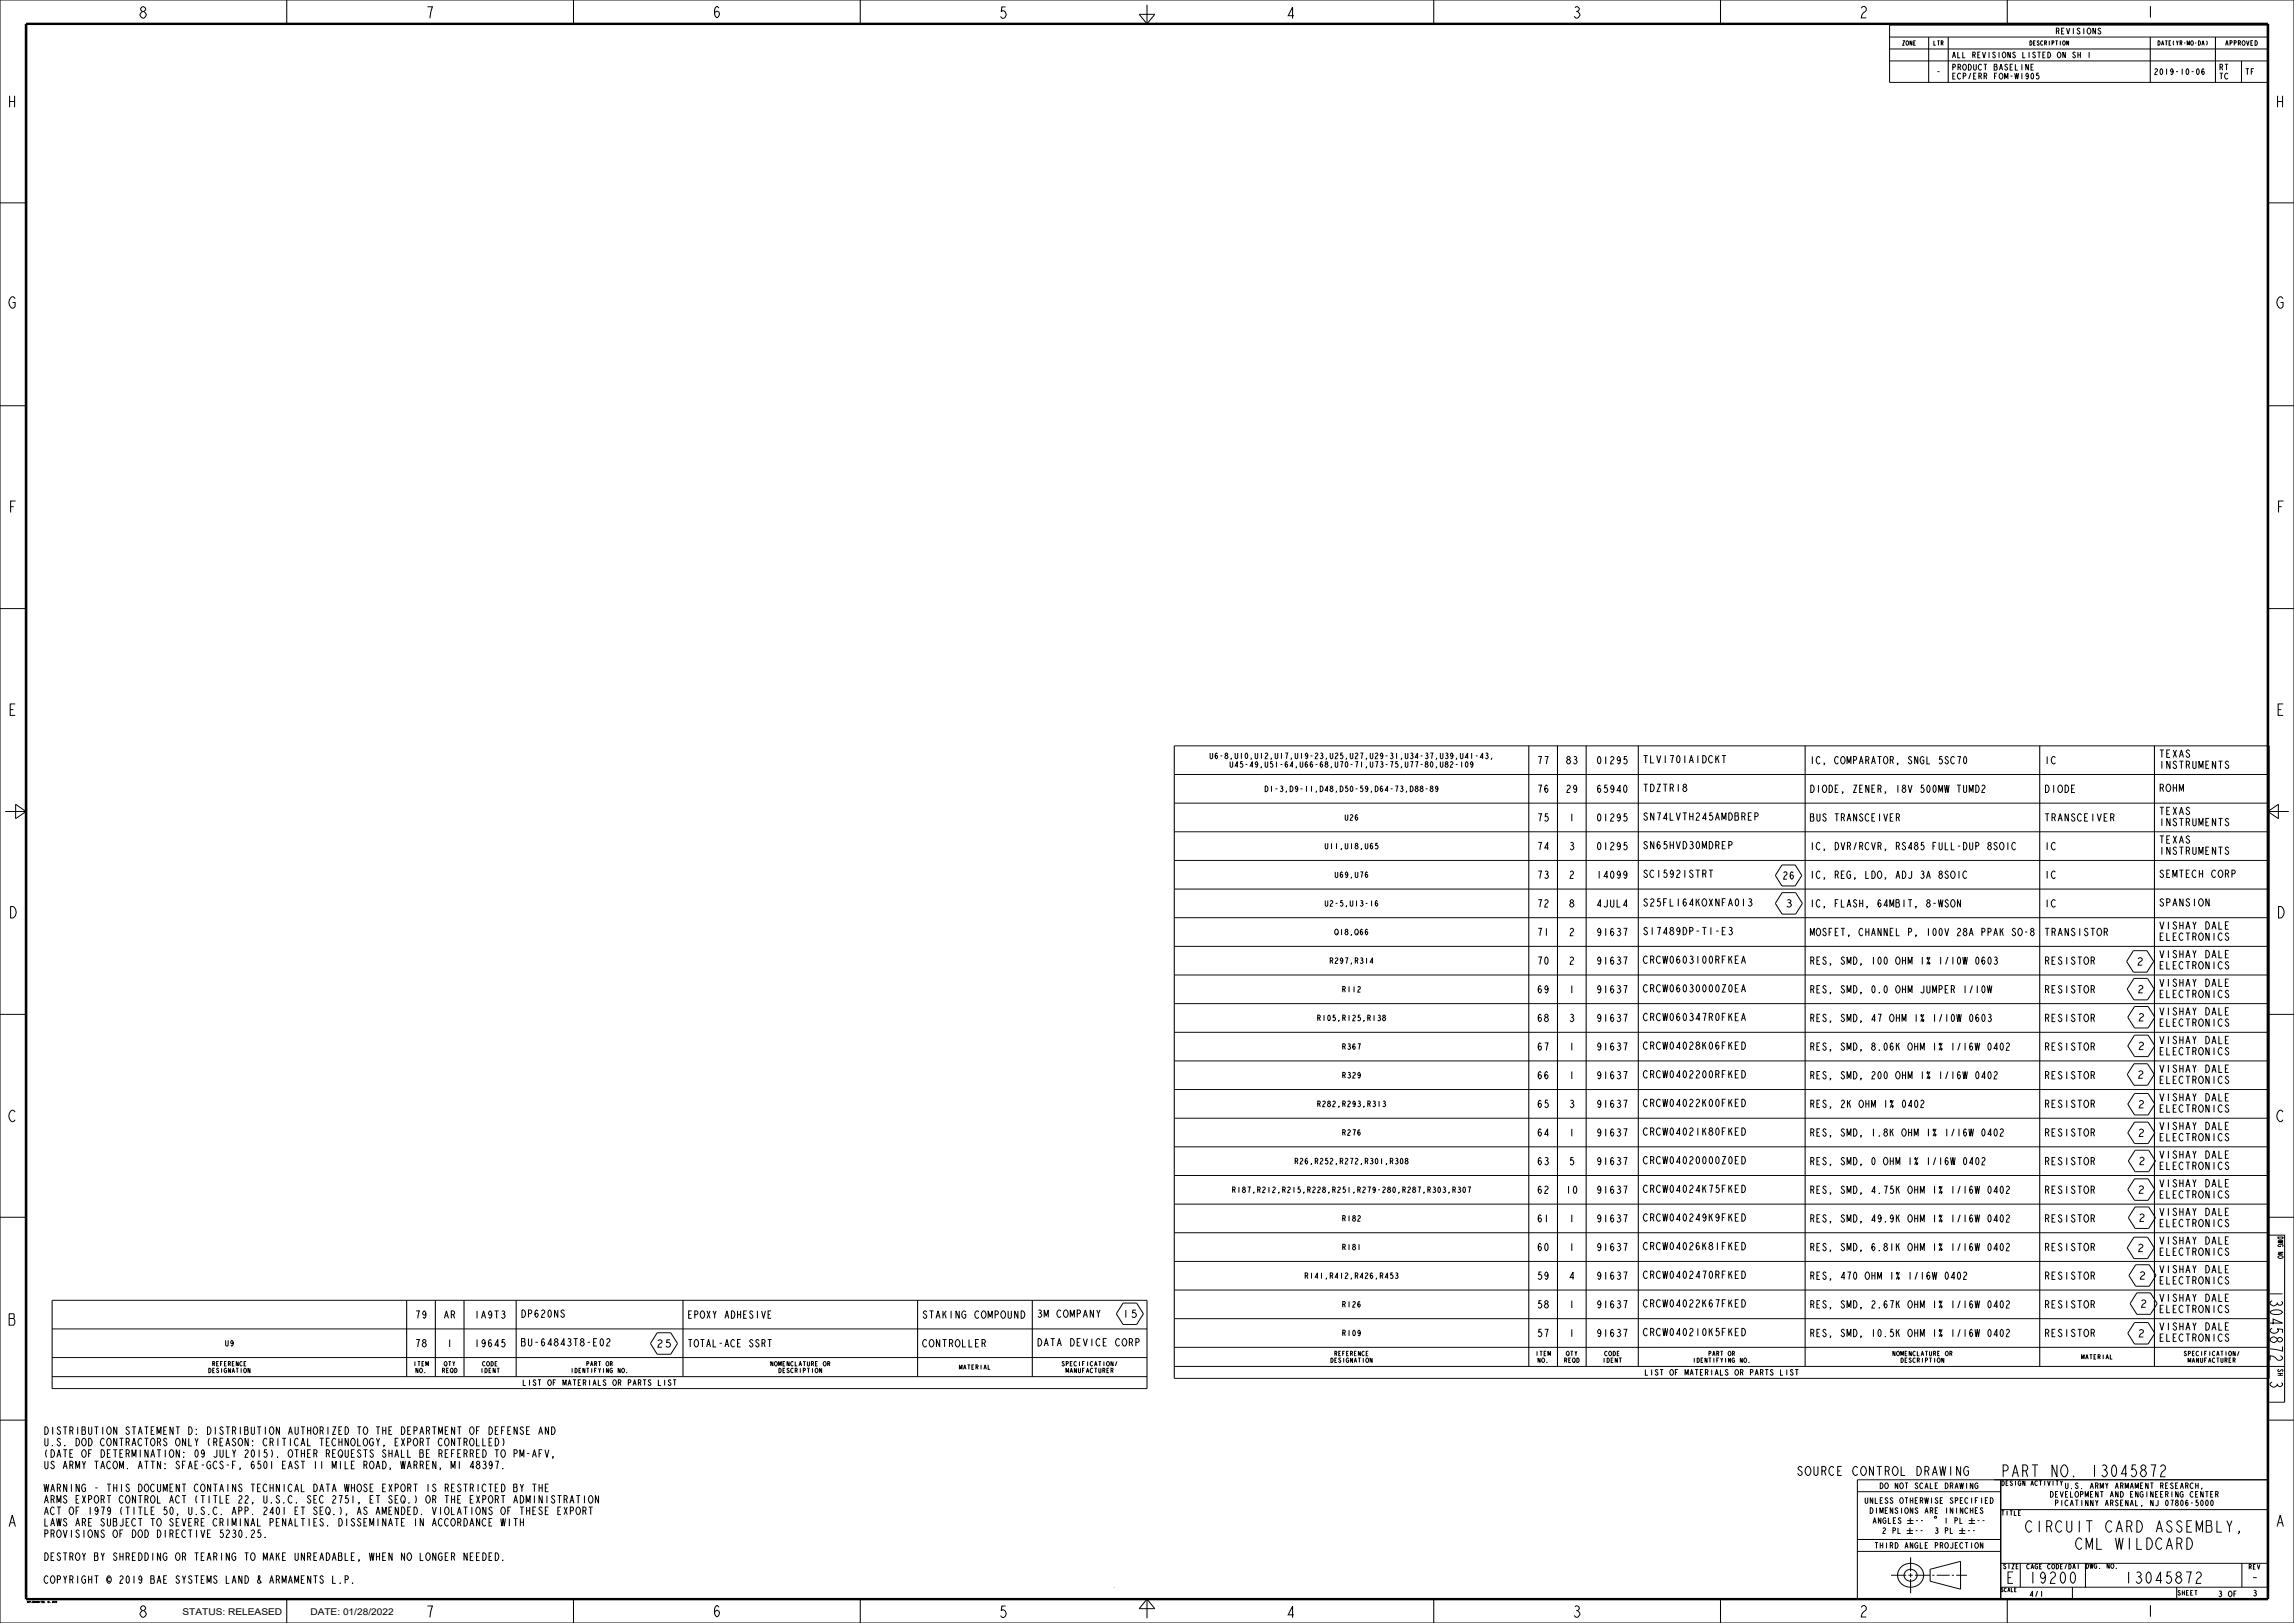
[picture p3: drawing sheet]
<svg xmlns="http://www.w3.org/2000/svg" width="1189mm" height="841mm" viewBox="0 0 1189 841" stroke-linecap="round" stroke-linejoin="round" font-family="sans-serif">
<defs><g id="words">
<g font-size="8.4">
<text x="1177" y="669" transform="rotate(90 1177 669)">13045872</text>
<text x="1177" y="715" transform="rotate(90 1177 715)">3</text>
</g>
<g font-size="8">
<text x="1038" y="765">PART NO.</text>
<text x="1083" y="765">13045872</text>
</g>
<g font-size="7.7">
<text x="72" y="9">8</text>
<text x="220" y="9">7</text>
<text x="369" y="9">6</text>
<text x="517" y="10">5</text>
<text x="667" y="10">4</text>
<text x="815" y="9">3</text>
<text x="964" y="9">2</text>
<text x="1112" y="9">1</text>
<text x="4" y="56">H</text>
<text x="1179" y="56">H</text>
<text x="4" y="160">G</text>
<text x="1180" y="160">G</text>
<text x="4" y="266">F</text>
<text x="1180" y="266">F</text>
<text x="4" y="371">E</text>
<text x="1180" y="371">E</text>
<text x="4" y="476">D</text>
<text x="1180" y="476">D</text>
<text x="4" y="581">C</text>
<text x="1180" y="581">C</text>
<text x="4" y="687">B</text>
<text x="4" y="791">A</text>
<text x="1179" y="791">A</text>
<text x="1051" y="794">CIRCUIT CARD ASSEMBLY,</text>
<text x="1076" y="803">CML WILDCARD</text>
<text x="1040" y="820">E</text>
<text x="1052" y="820">19200</text>
<text x="1101" y="820">13045872</text>
<text x="1166" y="820">-</text>
<text x="72" y="838">8</text>
<text x="220" y="838">7</text>
<text x="369" y="838">6</text>
<text x="517" y="838">5</text>
<text x="666" y="838">4</text>
<text x="815" y="838">3</text>
<text x="964" y="838">2</text>
<text x="1112" y="838">1</text>
</g>
<text font-size="6.1" x="931" y="765">SOURCE CONTROL DRAWING</text>
<g font-size="5.1">
<text x="22" y="743">DISTRIBUTION STATEMENT D: DISTRIBUTION AUTHORIZED TO THE DEPARTMENT OF DEFENSE</text>
<text x="279" y="743">AND</text>
<text x="22" y="749">U.S. DOD CONTRACTORS ONLY (REASON: CRITICAL TECHNOLOGY, EXPORT CONTROLLED)</text>
<text x="22" y="755">(DATE OF DETERMINATION: 09 JULY 2015). OTHER REQUESTS SHALL BE REFERRED TO</text>
<text x="266" y="755">PM-AFV,</text>
<text x="22" y="761">US ARMY TACOM. ATTN: SFAE-GCS-F, 6501 EAST 11 MILE ROAD, WARREN, MI 48397.</text>
<text x="22" y="773">WARNING - THIS DOCUMENT CONTAINS TECHNICAL DATA WHOSE EXPORT IS RESTRICTED BY</text>
<text x="275" y="773">THE</text>
<text x="22" y="779">ARMS EXPORT CONTROL ACT (TITLE 22, U.S.C. SEC 2751, ET SEQ.) OR THE EXPORT</text>
<text x="266" y="779">ADMINISTRATION</text>
<text x="22" y="785">ACT OF 1979 (TITLE 50, U.S.C. APP. 2401 ET SEQ.), AS AMENDED. VIOLATIONS OF</text>
<text x="269" y="785">THESE EXPORT</text>
<text x="22" y="791">LAWS ARE SUBJECT TO SEVERE CRIMINAL PENALTIES. DISSEMINATE IN ACCORDANCE WITH</text>
<text x="22" y="797">PROVISIONS OF DOD DIRECTIVE 5230.25.</text>
<text x="22" y="809">DESTROY BY SHREDDING OR TEARING TO MAKE UNREADABLE, WHEN NO LONGER NEEDED.</text>
<text x="22" y="820">COPYRIGHT © 2019 BAE SYSTEMS LAND</text>
<text x="133" y="820">&amp; ARMAMENTS L.P.</text>
</g>
<g font-size="5">
<text x="797" y="396">77</text>
<text x="812" y="396">83</text>
<text x="828" y="396">01295</text>
<text x="851" y="395">TLV1701AIDCKT</text>
<text x="938" y="396">IC, COMPARATOR, SNGL 5SC70</text>
<text x="1060" y="396">IC</text>
<text x="1119" y="392">TEXAS</text>
<text x="1119" y="398">INSTRUMENTS</text>
<text x="797" y="411">76</text>
<text x="812" y="411">29</text>
<text x="828" y="411">65940</text>
<text x="851" y="410">TDZTR18</text>
<text x="938" y="411">DIODE, ZENER, 18V 500MW TUMD2</text>
<text x="1060" y="411">DIODE</text>
<text x="1119" y="410">ROHM</text>
<text x="797" y="426">75</text>
<text x="813" y="426">1</text>
<text x="828" y="426">01295</text>
<text x="851" y="425">SN74LVTH245AMDBREP</text>
<text x="938" y="426">BUS TRANSCEIVER</text>
<text x="1060" y="426">TRANSCEIVER</text>
<text x="1119" y="422">TEXAS</text>
<text x="1119" y="428">INSTRUMENTS</text>
<text x="1119" y="437">TEXAS</text>
<text x="797" y="440">74</text>
<text x="813" y="440">3</text>
<text x="828" y="440">01295</text>
<text x="851" y="440">SN65HVD30MDREP</text>
<text x="938" y="440">IC, DVR/RCVR, RS485 FULL-DUP 8SOIC</text>
<text x="1060" y="440">IC</text>
<text x="1119" y="443">INSTRUMENTS</text>
<text x="797" y="455">73</text>
<text x="813" y="455">2</text>
<text x="828" y="455">14099</text>
<text x="851" y="455">SC1592ISTRT</text>
<text x="924" y="456">26</text>
<text x="938" y="455">IC, REG, LDO, ADJ 3A 8SOIC</text>
<text x="1060" y="455">IC</text>
<text x="1119" y="455">SEMTECH CORP</text>
<text x="797" y="470">72</text>
<text x="813" y="470">8</text>
<text x="828" y="470">4JUL4</text>
<text x="851" y="470">S25FL164KOXNFA013</text>
<text x="925" y="470">3</text>
<text x="938" y="470">IC, FLASH, 64MBIT, 8-WSON</text>
<text x="1060" y="470">IC</text>
<text x="1119" y="470">SPANSION</text>
<text x="797" y="485">71</text>
<text x="813" y="485">2</text>
<text x="828" y="485">91637</text>
<text x="851" y="484">SI7489DP-T1-E3</text>
<text x="938" y="485">MOSFET, CHANNEL P, 100V 28A PPAK SO-8</text>
<text x="1060" y="485">TRANSISTOR</text>
<text x="1119" y="482">VISHAY DALE</text>
<text x="1119" y="487">ELECTRONICS</text>
<text x="1119" y="496">VISHAY DALE</text>
<text x="797" y="500">70</text>
<text x="813" y="500">2</text>
<text x="828" y="500">91637</text>
<text x="851" y="499">CRCW0603100RFKEA</text>
<text x="938" y="500">RES, SMD, 100 OHM 1% 1/10W 0603</text>
<text x="1060" y="500">RESISTOR</text>
<text x="1107" y="500">2</text>
<text x="1119" y="502">ELECTRONICS</text>
<text x="797" y="515">69</text>
<text x="813" y="515">1</text>
<text x="828" y="515">91637</text>
<text x="851" y="514">CRCW06030000Z0EA</text>
<text x="938" y="515">RES, SMD, 0.0 OHM JUMPER 1/10W</text>
<text x="1060" y="515">RESISTOR</text>
<text x="1108" y="514">2</text>
<text x="1119" y="511">VISHAY DALE</text>
<text x="1119" y="517">ELECTRONICS</text>
<text x="1119" y="526">VISHAY DALE</text>
<text x="797" y="529">68</text>
<text x="813" y="529">3</text>
<text x="828" y="529">91637</text>
<text x="851" y="529">CRCW060347R0FKEA</text>
<text x="938" y="529">RES, SMD, 47 OHM 1% 1/10W 0603</text>
<text x="1060" y="529">RESISTOR</text>
<text x="1108" y="529">2</text>
<text x="1119" y="532">ELECTRONICS</text>
<text x="797" y="544">67</text>
<text x="813" y="544">1</text>
<text x="828" y="544">91637</text>
<text x="851" y="544">CRCW04028K06FKED</text>
<text x="938" y="544">RES, SMD, 8.06K OHM 1% 1/16W 0402</text>
<text x="1060" y="544">RESISTOR</text>
<text x="1108" y="544">2</text>
<text x="1119" y="541">VISHAY DALE</text>
<text x="1119" y="547">ELECTRONICS</text>
<text x="1119" y="556">VISHAY DALE</text>
<text x="797" y="559">66</text>
<text x="813" y="559">1</text>
<text x="828" y="559">91637</text>
<text x="851" y="559">CRCW0402200RFKED</text>
<text x="938" y="559">RES, SMD, 200 OHM 1% 1/16W 0402</text>
<text x="1060" y="559">RESISTOR</text>
<text x="1108" y="559">2</text>
<text x="1119" y="562">ELECTRONICS</text>
<text x="797" y="574">65</text>
<text x="813" y="574">3</text>
<text x="828" y="574">91637</text>
<text x="851" y="573">CRCW04022K00FKED</text>
<text x="938" y="574">RES, 2K OHM 1% 0402</text>
<text x="1060" y="574">RESISTOR</text>
<text x="1108" y="574">2</text>
<text x="1119" y="571">VISHAY DALE</text>
<text x="1119" y="576">ELECTRONICS</text>
<text x="1119" y="585">VISHAY DALE</text>
<text x="797" y="589">64</text>
<text x="813" y="589">1</text>
<text x="828" y="589">91637</text>
<text x="851" y="588">CRCW04021K80FKED</text>
<text x="938" y="589">RES, SMD, 1.8K OHM 1% 1/16W 0402</text>
<text x="1060" y="589">RESISTOR</text>
<text x="1108" y="589">2</text>
<text x="1119" y="591">ELECTRONICS</text>
<text x="797" y="604">63</text>
<text x="813" y="604">5</text>
<text x="828" y="604">91637</text>
<text x="851" y="603">CRCW04020000Z0ED</text>
<text x="938" y="604">RES, SMD, 0 OHM 1% 1/16W 0402</text>
<text x="1060" y="604">RESISTOR</text>
<text x="1108" y="604">2</text>
<text x="1119" y="600">VISHAY DALE</text>
<text x="1119" y="606">ELECTRONICS</text>
<text x="851" y="618">CRCW04024K75FKED</text>
<text x="1119" y="615">VISHAY DALE</text>
<text x="797" y="618">62</text>
<text x="812" y="618">10</text>
<text x="828" y="618">91637</text>
<text x="938" y="618">RES, SMD, 4.75K OHM 1% 1/16W 0402</text>
<text x="1060" y="618">RESISTOR</text>
<text x="1108" y="618">2</text>
<text x="1119" y="621">ELECTRONICS</text>
<text x="1119" y="630">VISHAY DALE</text>
<text x="797" y="633">61</text>
<text x="813" y="633">1</text>
<text x="828" y="633">91637</text>
<text x="851" y="633">CRCW040249K9FKED</text>
<text x="938" y="633">RES, SMD, 49.9K OHM 1% 1/16W 0402</text>
<text x="1060" y="633">RESISTOR</text>
<text x="1108" y="633">2</text>
<text x="1119" y="636">ELECTRONICS</text>
<text x="851" y="648">CRCW04026K81FKED</text>
<text x="1119" y="645">VISHAY DALE</text>
<text x="797" y="648">60</text>
<text x="813" y="648">1</text>
<text x="828" y="648">91637</text>
<text x="938" y="648">RES, SMD, 6.81K OHM 1% 1/16W 0402</text>
<text x="1060" y="648">RESISTOR</text>
<text x="1108" y="649">2</text>
<text x="1119" y="651">ELECTRONICS</text>
<text x="1119" y="660">VISHAY DALE</text>
<text x="797" y="663">59</text>
<text x="813" y="663">4</text>
<text x="828" y="663">91637</text>
<text x="851" y="663">CRCW0402470RFKED</text>
<text x="938" y="663">RES, 470 OHM 1% 1/16W 0402</text>
<text x="1060" y="663">RESISTOR</text>
<text x="1109" y="663">2</text>
<text x="1119" y="665">ELECTRONICS</text>
<text x="797" y="678">58</text>
<text x="813" y="678">1</text>
<text x="828" y="678">91637</text>
<text x="851" y="677">CRCW04022K67FKED</text>
<text x="938" y="678">RES, SMD, 2.67K OHM 1% 1/16W 0402</text>
<text x="1060" y="678">RESISTOR</text>
<text x="1109" y="677">2</text>
<text x="1119" y="674">VISHAY DALE</text>
<text x="215" y="683">79</text>
<text x="230" y="683">AR</text>
<text x="246" y="683">1A9T3</text>
<text x="270" y="683">DP620NS</text>
<text x="356" y="683">EPOXY ADHESIVE</text>
<text x="478" y="683">STAKING COMPOUND</text>
<text x="537" y="683">3M COMPANY</text>
<text x="581" y="683">15</text>
<text x="1119" y="680">ELECTRONICS</text>
<text x="1119" y="689">VISHAY DALE</text>
<text x="797" y="693">57</text>
<text x="813" y="693">1</text>
<text x="828" y="693">91637</text>
<text x="851" y="692">CRCW040210K5FKED</text>
<text x="938" y="693">RES, SMD, 10.5K OHM 1% 1/16W 0402</text>
<text x="1060" y="693">RESISTOR</text>
<text x="1108" y="693">2</text>
<text x="1119" y="695">ELECTRONICS</text>
<text x="215" y="698">78</text>
<text x="231" y="698">1</text>
<text x="246" y="698">19645</text>
<text x="270" y="698">BU-64843T8-E02</text>
<text x="340" y="698">25</text>
<text x="356" y="698">TOTAL-ACE SSRT</text>
<text x="478" y="698">CONTROLLER</text>
<text x="537" y="698">DATA DEVICE CORP</text>
</g>
<g font-size="4.8">
<text x="95" y="837">STATUS: RELEASED</text>
<text x="161" y="837">DATE: 01/28/2022</text>
</g>
<g font-size="4">
<text x="1066" y="18">REVISIONS</text>
<text x="1004" y="39">-</text>
<text x="1012" y="36">PRODUCT BASELINE</text>
<text x="1012" y="41">ECP/ERR FOM-W1905</text>
<text x="1116" y="39">2019-10-06</text>
<text x="1150" y="36">RT</text>
<text x="1150" y="41">TC</text>
<text x="1164" y="39">TF</text>
</g>
<g font-size="3.9">
<text x="1012" y="30">ALL REVISIONS LISTED ON SH 1</text>
<text x="629" y="393">U6-8,U10,U12,U17,U19-23,U25,U27,U29-31,U34-37,U39,U41-43,</text>
<text x="639" y="398">U45-49,U51-64,U66-68,U70-71,U73-75,U77-80,U82-109</text>
<text x="656" y="410">D1-3,D9-11,D48,D50-59,D64-73,D88-89</text>
<text x="697" y="425">U26</text>
<text x="687" y="440">U11,U18,U65</text>
<text x="692" y="455">U69,U76</text>
<text x="687" y="470">U2-5,U13-16</text>
<text x="692" y="484">Q18,Q66</text>
<text x="689" y="499">R297,R314</text>
<text x="696" y="514">R112</text>
<text x="683" y="529">R105,R125,R138</text>
<text x="696" y="544">R367</text>
<text x="696" y="559">R329</text>
<text x="683" y="574">R282,R293,R313</text>
<text x="696" y="588">R276</text>
<text x="672" y="603">R26,R252,R272,R301,R308</text>
<text x="640" y="618">R187,R212,R215,R228,R251,R279-280,R287,R303,R307</text>
<text x="696" y="633">R182</text>
<text x="696" y="648">R181</text>
<text x="677" y="663">R141,R412,R426,R453</text>
<text x="696" y="677">R126</text>
<text x="696" y="692">R109</text>
<text x="116" y="698">U9</text>
<text x="853" y="713">LIST OF MATERIALS OR PARTS LIST</text>
<text x="272" y="718">LIST OF MATERIALS OR PARTS LIST</text>
<text x="975" y="771">DO NOT SCALE DRAWING</text>
<text x="1071" y="771">U.S. ARMY ARMAMENT RESEARCH,</text>
<text x="967" y="779">UNLESS OTHERWISE SPECIFIED</text>
<text x="1063" y="776">DEVELOPMENT AND ENGINEERING CENTER</text>
<text x="970" y="784">DIMENSIONS ARE ININCHES</text>
<text x="1066" y="780">PICATINNY ARSENAL, NJ 07806-5000</text>
<text x="972" y="802">THIRD ANGLE PROJECTION</text>
<text x="1052" y="827">4/1</text>
<text x="1150" y="827">3</text>
<text x="1155" y="827">OF</text>
<text x="1168" y="827">3</text>
</g>
<g font-size="3.5">
<text x="1181" y="641" transform="rotate(90 1181 641)">DWG NO</text>
<text x="1181" y="709" transform="rotate(90 1181 709)">SH</text>
</g>
<g font-size="3.2">
<text x="1154" y="24">APPROVED</text>
<text x="1037" y="770">DESIGN ACTIVITY</text>
<text x="1037" y="785">TITLE</text>
<text x="1038" y="813">SIZE</text>
<text x="1050" y="813">CAGE CODE/DAI</text>
<text x="1081" y="813">DWG. NO.</text>
<text x="1165" y="813">REV</text>
<text x="1129" y="827">SHEET</text>
</g>
<g font-size="3">
<text x="986" y="23">ZONE</text>
<text x="1002" y="23">LTR</text>
<text x="1052" y="23">DESCRIPTION</text>
<text x="1119" y="23">DATE(YR-MO-DA)</text>
<text x="110" y="708">REFERENCE</text>
<text x="214" y="708">ITEM</text>
<text x="230" y="708">QTY</text>
<text x="250" y="708">CODE</text>
<text x="304" y="708">PART OR</text>
<text x="399" y="708">NOMENCLATURE OR</text>
<text x="550" y="708">SPECIFICATION/</text>
<text x="690" y="706">DESIGNATION</text>
<text x="692" y="703">REFERENCE</text>
<text x="796" y="703">ITEM</text>
<text x="797" y="706">NO.</text>
<text x="811" y="706">REQD</text>
<text x="812" y="703">QTY</text>
<text x="831" y="706">IDENT</text>
<text x="832" y="703">CODE</text>
<text x="878" y="706">IDENTIFYING NO.</text>
<text x="886" y="703">PART OR</text>
<text x="981" y="703">NOMENCLATURE OR</text>
<text x="985" y="706">DESCRIPTION</text>
<text x="1079" y="704">MATERIAL</text>
<text x="1132" y="703">SPECIFICATION/</text>
<text x="1134" y="706">MANUFACTURER</text>
<text x="108" y="711">DESIGNATION</text>
<text x="215" y="711">NO.</text>
<text x="229" y="711">REQD</text>
<text x="249" y="711">IDENT</text>
<text x="296" y="711">IDENTIFYING NO.</text>
<text x="404" y="711">DESCRIPTION</text>
<text x="497" y="710">MATERIAL</text>
<text x="553" y="711">MANUFACTURER</text>
</g>
<text font-size="2.6" x="1037" y="825">SCALE</text>
<text font-size="1" x="14" y="830">SOP_COMMON FEB. 16, 2020</text>
</g></defs>
<g fill="none" stroke="#000" stroke-width=".52">
<path d="M0 0h1189v841h-1189zM149 0v12M297 0v12M446 0v12M743 0v12M892 0v12M1041 0v12M591 7h8l-4 5zM595 2v10M980 13h196v30h-196zM980 19h196M1000 19v24"/>
<path d="M1010 19v24M1115 19v24M1148 19v24M980 25h196M980 32h196M1162 32v11M0 105h14M1176 105h13M0 210h14M1176 210h13M0 315h14M1176 315h13"/>
<path d="M609 386h567v328h-567zM793 386v322M807 386v322M822 386v322M849 386v322M936 386v322M1057 386v322M1117 386v322M8 417l6 4-6 3zM609 416h567M609 401h567M3 421h11"/>
<path d="M609 431h567M1176 421h11M1176 421l5-4v7zM609 446h567M924 448h7l3 6-3 5h-7l-4-5zM609 476h567M609 461h567M924 463h7l3 5-3 6h-7l-4-6zM609 490h567M1106 493h7l3 5-3 6h-7l-4-6zM609 505h567M1106 507h7l4 6-4 5h-7l-3-5z"/>
<path d="M0 526h14M609 535h567M609 520h567M1107 522h7l3 5-3 6h-7l-4-6zM1107 536h7l3 6-3 6h-7l-4-6zM1176 526h13M609 550h567M1106 551h7l4 6-4 5h-7l-3-5zM609 579h567M609 565h567M1107 567h7l3 5-3 6h-7l-4-6zM609 594h567"/>
<path d="M1107 581h7l3 6-3 6h-7l-4-6zM1107 596h7l3 6-3 5h-7l-4-5zM609 609h567M1107 611h7l3 5-3 6h-7l-4-6zM0 631h14M609 639h567M609 624h567M1107 625h7l3 6-3 6h-7l-4-6zM1176 631h13M609 654h567M1106 641h7l4 6-4 5h-7l-3-5zM1107 655h7l4 6-4 6h-7l-3-6z"/>
<path d="M1176 640h8v87h-8zM27 674h568v46h-568zM211 674v39M226 674v39M241 674v39M268 674v39M354 674v39M476 674v39M535 674v39M582 675h7l4 6-4 5h-7l-3-5zM609 668h567M1108 670h7l3 6-3 5h-7l-4-5z"/>
<path d="M27 689h568M341 691h7l3 5-3 6h-7l-4-6zM609 698h567M609 683h567M1107 685h7l3 6-3 5h-7l-4-5zM27 713h568M27 703h568M609 708h567M0 736h14M1176 736h13M1176 758v71h-213v-62h213M963 773h74"/>
<path d="M1037 767v62M963 798h74M1037 782h139M14 816v13h60M963 804h74M980 816h8M985 812a6 6 0 0 1 10 0 6 6 0 0 1-2 10 6 6 0 0 1-8-2 6 6 0 0 1 0-8zM989 816h3M990 807v7M990 815v2M990 818v8M993 816h8"/>
<path d="M1001 813l15-4v15l-15-5zM1002 816h1M1004 816h7M1012 816h1M1014 816h6M1037 810h139M1047 810v12M1081 810v12M1162 810v12M29 830h.1M149 829v12M297 829v12"/>
<path d="M446 829v12M578 822h.1M595 829l4 5h-8zM595 829v10M743 829v12M892 829v12M1037 822h139M1041 829v12M1074 822v7M1128 822v7"/>
<circle cx="991" cy="816" r="3"/>
</g>
<path d="M14 12h1162v817h-1162z" fill="none" stroke="#000" stroke-width="1.3" stroke-linecap="butt"/>
<!-- layer: NOTES -->
<g fill="none" stroke="#000" stroke-width=".52">
<path d="M627 390v3h1h1v-3M773 393v1M1018 392h1v1v3l-1-1zM1027 407h1h1l-2 4h2M1045 437h-1a2 2 0 0 0-1 1 2 2 0 0 0 1 2h1M1034 496h1v1a1 1 0 0 1 0 2 1 1 0 0 1-1 0M1053 483v-1v-1l1 1v1M1030 511l1 4v-4l1 4 1-4M1031 526h1v1a1 1 0 0 1 0 2 1 1 0 0 1-1 0M1034 556v-1l1 1-1 3h1M1040 541l1-1 1 1-2 3h2M1037 586l1-1v1l-1 3h1"/>
<path d="M761 615h1v3M1027 600h1h1l-2 4h2M1040 615h1h1l-2 3h2M1040 630l1-1 1 1-2 3h2M1018 660l1-1v1l-1 3h1M1040 645l1-1 1 1-2 3h2M1040 675l1-1 1 1-2 3h2M1040 689h1h1l-2 4h2M275 739h-2v4h2M257 751h2M257 757h1v4M257 745a2 2 0 0 1 2 2 2 2 0 0 1-2 2z"/>
<path d="M260 752l1-1a2.1 2.1 0 0 1 1 2 2.1 2.1 0 0 1-1 2l-1-2zM261 745v2v2M271 740l-1-1v1a1.6 1.6 0 0 1 1 2 1.6 1.6 0 0 1-1 1v-1M273 741h1M257 777l1-1v-1h-1v4M258 777v2M260 775h2M261 761h.1M261 775v4M266 769h2v4h-2zM266 771h2M270 769l1 4"/>
<path d="M271 769v2M138 797h.1M260 781h1a2.1 2.1 0 0 1 1 2 2.1 2.1 0 0 1-1 2l-1-2zM263 783h1M265 781h-2v4M266 787h2M270 787v4M270 789h1M271 787v4M971 789l1-3 1 3M971 788h1M975 786v3l-1-3v3"/>
<path d="M976 792h1l-1 3h1M978 787l-1-1a1.4 1.4 0 0 0-1 2 1.4 1.4 0 0 0 1 1l1-1h-1M979 786v3h1M981 793h2l-1-1h-1v3M982 788h.1M983 786h-1v3h1M984 792v3h1M985 787v-1a1.2 1.2 0 0 0-1 2 1.2 1.2 0 0 0 1 0v1h-1M988 793h4M988 795h4M989 788h3M989 789h3"/>
<path d="M990 792v3M990 786v3M993 793h1M993 788h1M996 793h1M996 788h1M1003 786h1l-1 1zM1003 792h1v1a.8 .8 0 0 1 1 1 1 1 0 0 1-2 0M1004 793h.1M1008 793h2l-1-1h-1v3M1009 786v3M1011 792v3h1"/>
<path d="M1013 788l2-1-1-1h-1v3M1016 793h3M1016 795h3M1016 786v3h1M1017 792v3M1020 793h1M1021 788h3M1021 789h3M1022 786v3M1023 793h1M1025 788h1M1028 788h1"/>
<path d="M127 817a2 2 0 0 1 2 2 2 2 0 0 1-2 1zM257 805a2 2 0 0 1 2 2 2 2 0 0 1-2 2zM261 809h.1"/>
<circle cx="1054" cy="484" r="1"/>
</g>
<use href="#words"/>
</svg>
